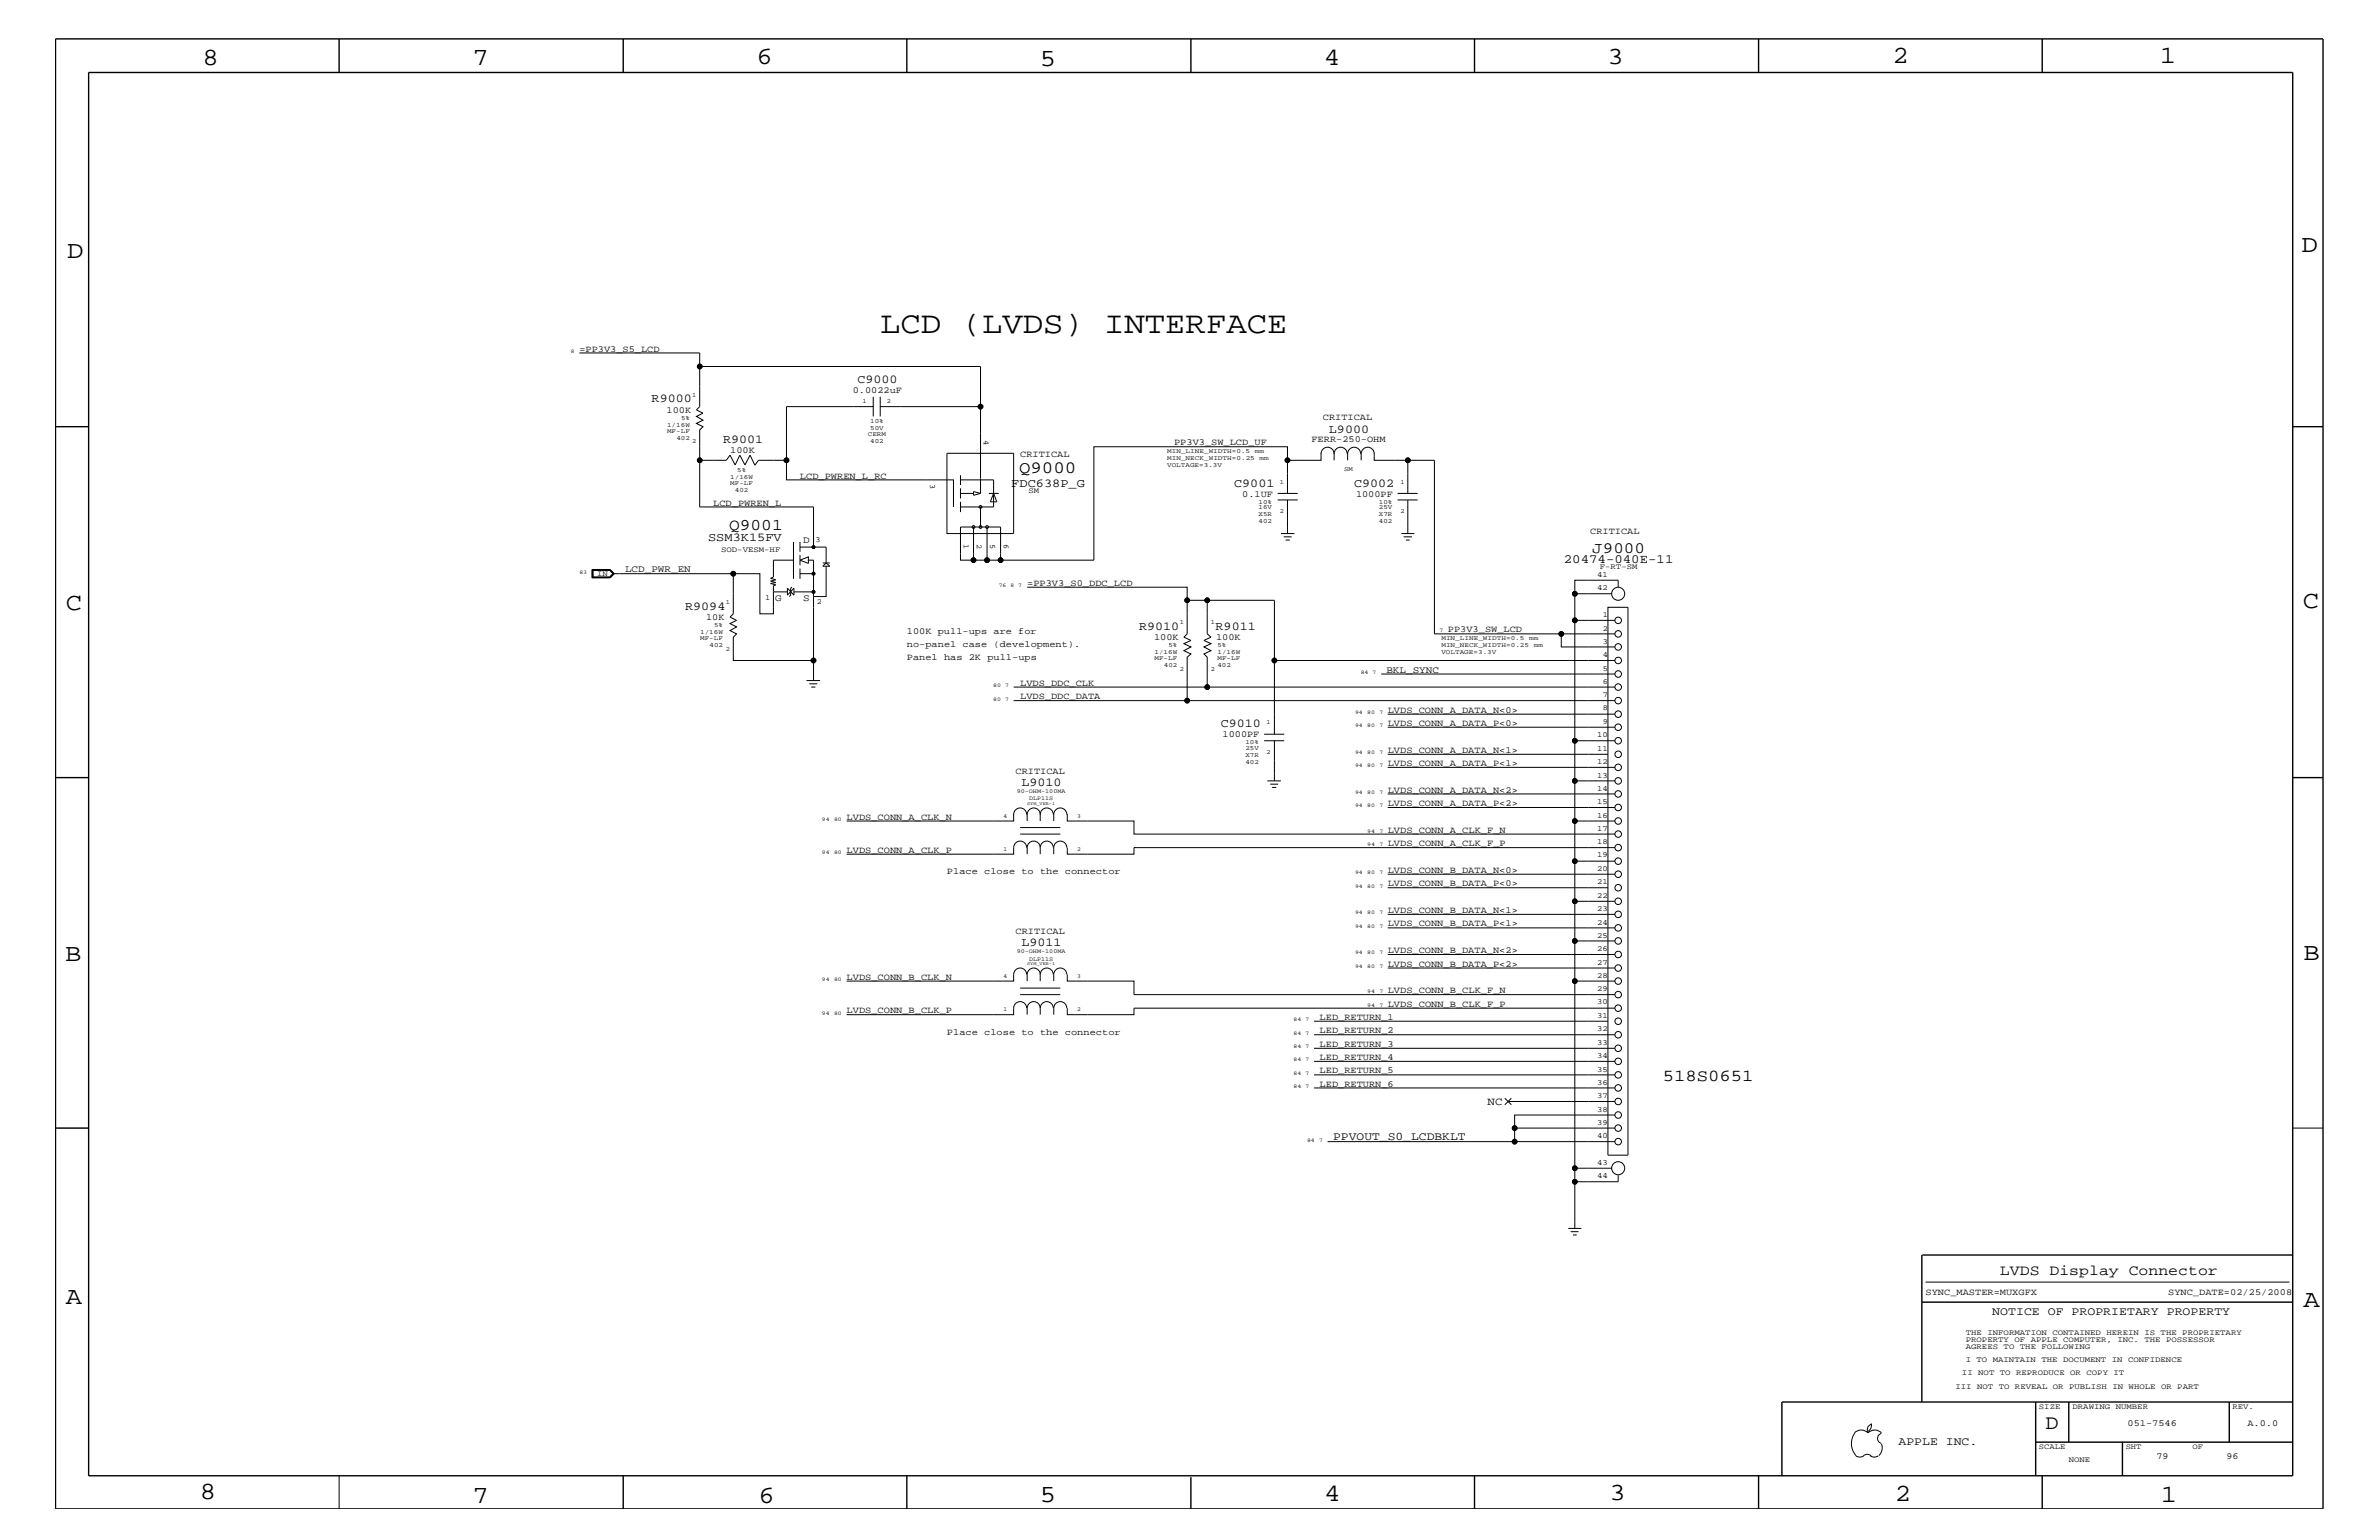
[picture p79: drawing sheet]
<svg xmlns="http://www.w3.org/2000/svg" width="432mm" height="279mm" viewBox="0 0 432 279" stroke-linecap="round" stroke-linejoin="round" font-family="sans-serif">
<defs><g id="words">
<text font-size="5.6" x="159.8" y="60.4">LCD (LVDS) INTERFACE</text>
<g font-size="4.5">
<text x="36.7" y="11.7">8</text>
<text x="85.8" y="11.7">7</text>
<text x="137.3" y="11.5">6</text>
<text x="240.3" y="11.7">4</text>
<text x="291.8" y="11.5">3</text>
<text x="343.5" y="11.5">2</text>
<text x="392" y="11.5">1</text>
<text x="188.7" y="12.1">5</text>
<text x="12.2" y="46.8">D</text>
<text x="417.7" y="45.7">D</text>
<text x="11.9" y="110.6">C</text>
<text x="418" y="110.3">C</text>
<text x="11.9" y="174.3">B</text>
<text x="418.1" y="174.2">B</text>
<text x="11.9" y="236.7">A</text>
<text x="418.1" y="237.1">A</text>
<text x="36.2" y="271.9">8</text>
<text x="85.8" y="272.7">7</text>
<text x="137.7" y="272.7">6</text>
<text x="188.7" y="272.5">5</text>
<text x="240.4" y="272.3">4</text>
<text x="292.1" y="272.2">3</text>
<text x="343.9" y="272.3">2</text>
<text x="392.2" y="272.6">1</text>
</g>
<text font-size="3.7" x="371.3" y="259.3">D</text>
<text font-size="3.1" x="185" y="85.9">Q9000</text>
<g font-size="3">
<text x="132.3" y="96.2">Q9001</text>
<text x="301.8" y="196.2">518S0651</text>
</g>
<text font-size="2.9" x="289" y="100.4">J9000</text>
<text font-size="2.7" x="363" y="231.3">LVDS Display Connector</text>
<text font-size="2.3" x="283.8" y="102.1">20474-040E-11</text>
<g font-size="2.2">
<text x="155.6" y="69.5">C9000</text>
<text x="118.3" y="73">R9000</text>
<text x="131.2" y="80.5">R9001</text>
<text x="241.2" y="78.5">L9000</text>
<text x="183.6" y="88.3">FDC638P_G</text>
<text x="224" y="88.3">C9001</text>
<text x="245.8" y="88.3">C9002</text>
<text x="128.5" y="98.2">SSM3K15FV</text>
<text x="124.4" y="110.6">R9094</text>
<text x="206.8" y="114.2">R9010</text>
<text x="220.6" y="114.2">R9011</text>
<text x="221.6" y="131.9">C9010</text>
<text x="185.4" y="142.5">L9010</text>
<text x="185.4" y="171.6">L9011</text>
</g>
<g font-size="2.1">
<text x="242" y="206.9">PPVOUT_S0_LCDBKLT</text>
<text x="361.6" y="238.6">NOTICE OF PROPRIETARY PROPERTY</text>
<text x="344.6" y="262.2">APPLE INC.</text>
</g>
<text font-size="2" x="270" y="200.4">NC</text>
<g font-size="1.8">
<text x="145.8" y="98.5">D</text>
<text x="113.5" y="103.8">LCD_PWR_EN</text>
<text x="140.7" y="109.1">G</text>
<text x="145.8" y="109.1">S</text>
<text x="251.6" y="122">BKL_SYNC</text>
</g>
<g font-size="1.7">
<text x="105.2" y="63.9">=PP3V3_S5_LCD</text>
<text x="154.8" y="71.3">0.0022uF</text>
<text x="121" y="74.9">100K</text>
<text x="240.1" y="76.2">CRITICAL</text>
<text x="132.5" y="82.2">100K</text>
<text x="185.2" y="82.8">CRITICAL</text>
<text x="213.1" y="80.8">PP3V3_SW_LCD_UF</text>
<text x="238" y="80.2">FERR-250-OHM</text>
<text x="145.2" y="86.9">LCD_PWREN_L_RC</text>
<text x="129.5" y="91.7">LCD_PWREN_L</text>
<text x="225.5" y="90.1">0.1UF</text>
<text x="246.1" y="90.1">1000PF</text>
<text x="288.6" y="96.8">CRITICAL</text>
<text x="186.4" y="106.3">=PP3V3_S0_DDC_LCD</text>
<text x="128.2" y="112.5">10K</text>
<text x="164.6" y="119.8">Panel has 2K pull-ups</text>
<text x="164.6" y="117.4">no-panel case (development).</text>
<text x="164.6" y="115">100K pull-ups are for</text>
<text x="209.5" y="116.1">100K</text>
<text x="220.7" y="116.1">100K</text>
<text x="262.8" y="114.8">PP3V3_SW_LCD</text>
<text x="185.2" y="124.4">LVDS_DDC_CLK</text>
<text x="185.2" y="126.9">LVDS_DDC_DATA</text>
<text x="251.9" y="129.3">LVDS_CONN_A_DATA_N&lt;0&gt;</text>
<text x="251.9" y="131.7">LVDS_CONN_A_DATA_P&lt;0&gt;</text>
<text x="221.9" y="133.8">1000PF</text>
<text x="251.9" y="136.6">LVDS_CONN_A_DATA_N&lt;1&gt;</text>
<text x="184.3" y="140.4">CRITICAL</text>
<text x="251.9" y="139">LVDS_CONN_A_DATA_P&lt;1&gt;</text>
<text x="251.9" y="143.9">LVDS_CONN_A_DATA_N&lt;2&gt;</text>
<text x="153.7" y="148.7">LVDS_CONN_A_CLK_N</text>
<text x="251.9" y="146.2">LVDS_CONN_A_DATA_P&lt;2&gt;</text>
<text x="153.7" y="154.7">LVDS_CONN_A_CLK_P</text>
<text x="251.9" y="151.1">LVDS_CONN_A_CLK_F_N</text>
<text x="251.9" y="153.5">LVDS_CONN_A_CLK_F_P</text>
<text x="171.9" y="158.6">Place close to the connector</text>
<text x="251.9" y="160.8">LVDS_CONN_B_DATA_P&lt;0&gt;</text>
<text x="251.9" y="158.4">LVDS_CONN_B_DATA_N&lt;0&gt;</text>
<text x="251.9" y="165.6">LVDS_CONN_B_DATA_N&lt;1&gt;</text>
<text x="184.3" y="169.5">CRITICAL</text>
<text x="251.9" y="168.1">LVDS_CONN_B_DATA_P&lt;1&gt;</text>
<text x="251.9" y="172.9">LVDS_CONN_B_DATA_N&lt;2&gt;</text>
<text x="153.7" y="177.7">LVDS_CONN_B_CLK_N</text>
<text x="251.9" y="175.4">LVDS_CONN_B_DATA_P&lt;2&gt;</text>
<text x="153.7" y="183.8">LVDS_CONN_B_CLK_P</text>
<text x="239.5" y="185">LED_RETURN_1</text>
<text x="251.9" y="180.2">LVDS_CONN_B_CLK_F_N</text>
<text x="251.9" y="182.7">LVDS_CONN_B_CLK_F_P</text>
<text x="171.9" y="187.7">Place close to the connector</text>
<text x="239.5" y="187.5">LED_RETURN_2</text>
<text x="239.5" y="189.9">LED_RETURN_3</text>
<text x="239.5" y="194.8">LED_RETURN_5</text>
<text x="239.5" y="197.2">LED_RETURN_6</text>
<text x="239.5" y="192.3">LED_RETURN_4</text>
<text x="349.5" y="235">SYNC_MASTER=MUXGFX</text>
<text x="393.5" y="235">SYNC_DATE=02/25/2008</text>
<text x="386.2" y="258.7">051-7546</text>
<text x="407.9" y="258.7">A.0.0</text>
<text x="391.4" y="264.7">79</text>
<text x="404.1" y="264.7">96</text>
</g>
<g font-size="1.4">
<text x="178.6" y="79.9" transform="rotate(90 178.6 79.9)">4</text>
<text x="168.8" y="87.7" transform="rotate(90 168.8 87.7)">3</text>
<text x="186.6" y="89.5">SM</text>
<text x="130.9" y="100.1">SOD-VESM-HF</text>
<text x="148" y="98.4">3</text>
<text x="174.9" y="98.7" transform="rotate(90 174.9 98.7)">1</text>
<text x="177.3" y="98.7" transform="rotate(90 177.3 98.7)">2</text>
<text x="179.7" y="98.7" transform="rotate(90 179.7 98.7)">5</text>
<text x="182.2" y="98.7" transform="rotate(90 182.2 98.7)">6</text>
<text x="108.4" y="104.4">IN</text>
<text x="289.9" y="104.7">41</text>
<text x="289.9" y="107.1">42</text>
<text x="290.4" y="103.3">F-RT-SM</text>
<text x="138.9" y="108.9">1</text>
<text x="148.3" y="109.7">2</text>
<text x="290.9" y="112">1</text>
<text x="290.9" y="114.4">2</text>
<text x="290.9" y="116.8">3</text>
<text x="290.9" y="119.2">4</text>
<text x="290.9" y="121.7">5</text>
<text x="290.9" y="124.1">6</text>
<text x="290.9" y="126.5">7</text>
<text x="290.9" y="128.9">8</text>
<text x="290.9" y="131.3">9</text>
<text x="289.9" y="133.8">10</text>
<text x="289.9" y="136.2">11</text>
<text x="289.9" y="138.6">12</text>
<text x="289.9" y="141.1">13</text>
<text x="289.9" y="143.5">14</text>
<text x="289.9" y="145.9">15</text>
<text x="289.9" y="148.4">16</text>
<text x="289.9" y="150.7">17</text>
<text x="289.9" y="153.2">18</text>
<text x="289.9" y="155.6">19</text>
<text x="289.9" y="158">20</text>
<text x="289.9" y="160.5">21</text>
<text x="289.9" y="162.8">22</text>
<text x="289.9" y="165.3">23</text>
<text x="289.9" y="167.8">24</text>
<text x="289.9" y="170.1">25</text>
<text x="289.9" y="172.6">26</text>
<text x="289.9" y="175">27</text>
<text x="289.9" y="177.4">28</text>
<text x="289.9" y="179.9">29</text>
<text x="289.9" y="182.2">30</text>
<text x="289.9" y="184.7">31</text>
<text x="289.9" y="187.1">32</text>
<text x="289.9" y="189.5">33</text>
<text x="289.9" y="192">34</text>
<text x="289.9" y="194.4">35</text>
<text x="289.9" y="196.8">36</text>
<text x="289.9" y="199.2">37</text>
<text x="289.9" y="201.7">38</text>
<text x="289.9" y="204.1">39</text>
<text x="289.9" y="206.5">40</text>
<text x="289.9" y="211.4">43</text>
<text x="289.9" y="213.8">44</text>
<text x="356.8" y="242.3">THE INFORMATION CONTAINED HEREIN IS THE PROPRIETARY</text>
<text x="356.8" y="243.5">PROPERTY OF APPLE COMPUTER, INC. THE POSSESSOR</text>
<text x="356.8" y="244.7">AGREES TO THE FOLLOWING</text>
<text x="354.9" y="252">III NOT TO REVEAL OR PUBLISH IN WHOLE OR PART</text>
<text x="356.1" y="249.5">II NOT TO REPRODUCE OR COPY IT</text>
<text x="356.8" y="247.1">I TO MAINTAIN THE DOCUMENT IN CONFIDENCE</text>
<text x="370.1" y="255.6">SIZE</text>
<text x="376.2" y="255.6">DRAWING NUMBER</text>
<text x="405.2" y="255.6">REV.</text>
<text x="370.1" y="262.9">SCALE</text>
<text x="385.8" y="262.9">SHT</text>
<text x="397.9" y="262.9">OF</text>
<text x="375.5" y="265.3">NONE</text>
</g>
<g font-size="1.2">
<text x="125.6" y="72">1</text>
<text x="121.1" y="77.4">1/16W</text>
<text x="123.6" y="76.2">5%</text>
<text x="156.5" y="73.2">1</text>
<text x="157.9" y="76.8">10%</text>
<text x="161" y="73.2">2</text>
<text x="121.1" y="78.6">MF-LF</text>
<text x="122.8" y="79.9">402</text>
<text x="125.6" y="80.5">2</text>
<text x="157.5" y="79.2">CERM</text>
<text x="157.9" y="78">50V</text>
<text x="157.9" y="80.5">402</text>
<text x="211.8" y="82.2">MIN_LINE_WIDTH=0.5</text>
<text x="211.8" y="83.5">MIN_NECK_WIDTH=0.25</text>
<text x="227.8" y="82.2">mm</text>
<text x="228.6" y="83.5">mm</text>
<text x="132.5" y="86.9">1/16W</text>
<text x="132.5" y="88.1">MF-LF</text>
<text x="133.4" y="89.3">402</text>
<text x="133.8" y="85.6">5%</text>
<text x="211.8" y="84.7">VOLTAGE=3.3V</text>
<text x="232.3" y="87.7">1</text>
<text x="244" y="85.4">SM</text>
<text x="254.2" y="87.7">1</text>
<text x="228.4" y="91.4">10%</text>
<text x="228.4" y="93.7">X5R</text>
<text x="228.4" y="92.4">16V</text>
<text x="228.4" y="94.9">402</text>
<text x="232.3" y="93.2">2</text>
<text x="250.3" y="91.4">10%</text>
<text x="250.3" y="93.7">X7R</text>
<text x="250.3" y="92.4">25V</text>
<text x="250.3" y="94.9">402</text>
<text x="254.2" y="93.2">2</text>
<text x="129.6" y="113.7">5%</text>
<text x="131.7" y="109.5">1</text>
<text x="214.1" y="113.1">1</text>
<text x="219.8" y="113.1">1</text>
<text x="127.1" y="116.2">MF-LF</text>
<text x="127.1" y="115">1/16W</text>
<text x="128.8" y="117.4">402</text>
<text x="131.7" y="118.1">2</text>
<text x="209.5" y="118.6">1/16W</text>
<text x="209.5" y="119.8">MF-LF</text>
<text x="212.1" y="117.4">5%</text>
<text x="221" y="119.8">MF-LF</text>
<text x="221" y="118.6">1/16W</text>
<text x="221" y="117.4">5%</text>
<text x="261.6" y="118.6">VOLTAGE=3.3V</text>
<text x="261.6" y="116.2">MIN_LINE_WIDTH=0.5</text>
<text x="261.6" y="117.4">MIN_NECK_WIDTH=0.25</text>
<text x="277.6" y="116.2">mm</text>
<text x="278.4" y="117.4">mm</text>
<text x="211.2" y="121">402</text>
<text x="214.1" y="121.7">2</text>
<text x="219.8" y="121.7">2</text>
<text x="221" y="121">402</text>
<text x="229.9" y="131.3">1</text>
<text x="226.1" y="137.3">X7R</text>
<text x="226.1" y="135">10%</text>
<text x="226.1" y="136.1">25V</text>
<text x="229.9" y="136.8">2</text>
<text x="226.1" y="138.5">402</text>
</g>
<g font-size="1.1">
<text x="184.5" y="143.9">90-OHM-100MA</text>
<text x="182.1" y="148.4">4</text>
<text x="186.8" y="145.1">DLP11S</text>
<text x="195.5" y="148.4">3</text>
<text x="182.1" y="154.4">1</text>
<text x="195.5" y="154.4">2</text>
<text x="184.5" y="172.9">90-OHM-100MA</text>
<text x="182.1" y="177.4">4</text>
<text x="186.8" y="174.3">DLP11S</text>
<text x="195.5" y="177.4">3</text>
<text x="182.1" y="183.5">1</text>
<text x="195.5" y="183.5">2</text>
</g>
<g font-size="1">
<text x="103.6" y="64">8</text>
<text x="105.2" y="104.1">83</text>
<text x="181.3" y="106.5">76 8</text>
<text x="184.8" y="106.5">7</text>
<text x="261.3" y="114.8">7</text>
<text x="180.3" y="124.7">80</text>
<text x="182.5" y="124.7">7</text>
<text x="247" y="122.3">84 7</text>
<text x="180.3" y="127.1">80</text>
<text x="182.5" y="127.1">7</text>
<text x="246" y="129.6">94</text>
<text x="246" y="131.9">94</text>
<text x="248.2" y="129.6">80</text>
<text x="248.2" y="131.9">80</text>
<text x="250.4" y="129.6">7</text>
<text x="250.4" y="131.9">7</text>
<text x="246" y="136.8">94</text>
<text x="248.2" y="136.8">80</text>
<text x="250.4" y="136.8">7</text>
<text x="246" y="139.2">94</text>
<text x="248.2" y="139.2">80</text>
<text x="250.4" y="139.2">7</text>
<text x="149.2" y="149">94</text>
<text x="151.4" y="149">80</text>
<text x="246" y="144">94</text>
<text x="246" y="146.5">94</text>
<text x="248.2" y="144">80</text>
<text x="248.2" y="146.5">80</text>
<text x="250.4" y="144">7</text>
<text x="250.4" y="146.5">7</text>
<text x="149.2" y="155">94</text>
<text x="151.4" y="155">80</text>
<text x="248.2" y="151.1">94</text>
<text x="248.2" y="153.5">94</text>
<text x="250.4" y="153.5">7</text>
<text x="250.4" y="151.1">7</text>
<text x="246" y="161.1">94</text>
<text x="246" y="158.6">94</text>
<text x="248.2" y="161.1">80</text>
<text x="248.2" y="158.6">80</text>
<text x="250.4" y="161.1">7</text>
<text x="250.4" y="158.6">7</text>
<text x="246" y="165.9">94</text>
<text x="248.2" y="165.9">80</text>
<text x="250.4" y="165.9">7</text>
<text x="246" y="168.3">94</text>
<text x="246" y="173.2">94</text>
<text x="248.2" y="168.3">80</text>
<text x="248.2" y="173.2">80</text>
<text x="250.4" y="168.3">7</text>
<text x="250.4" y="173.2">7</text>
<text x="149.2" y="178">94</text>
<text x="151.4" y="178">80</text>
<text x="246" y="175.6">94</text>
<text x="248.2" y="175.6">80</text>
<text x="250.4" y="175.6">7</text>
<text x="149.2" y="184.1">94</text>
<text x="151.4" y="184.1">80</text>
<text x="234.8" y="185.3">84</text>
<text x="237" y="185.3">7</text>
<text x="248.2" y="182.7">94</text>
<text x="248.2" y="180.2">94</text>
<text x="250.4" y="182.7">7</text>
<text x="250.4" y="180.2">7</text>
<text x="234.8" y="187.7">84</text>
<text x="234.8" y="190.2">84</text>
<text x="237" y="187.7">7</text>
<text x="237" y="190.2">7</text>
<text x="234.8" y="195">84</text>
<text x="234.8" y="197.4">84</text>
<text x="234.8" y="192.6">84</text>
<text x="237" y="195">7</text>
<text x="237" y="192.6">7</text>
<text x="237" y="197.4">7</text>
<text x="237.2" y="207.1">84</text>
<text x="239.4" y="207.1">7</text>
</g>
<g font-size=".8">
<text x="186.4" y="146">SYM_VER-1</text>
<text x="186.4" y="175.1">SYM_VER-1</text>
</g>
</g></defs>
<g fill="none" stroke="#000" stroke-width=".18">
<path d="M105.2 64h21.8v9.8l-.6 .6 1.2 .6-1.2 .6 1.2 .6-1.2 .6 1.2 .6-.6 .6v5.5h4.8l.7-.9 .9 1.8 .9-1.8 .9 1.8 .9-1.8 .9 1.8M127 66.5h51v7.3h-18.2M158.5 73.8h-15.8v13.3h30.4v4.9M158.5 72v3.6M159.8 72v3.6M178 73.8v15.7M127 83.5v8.5h20.7v7.3M142.7 83.5h-5l-.7 .9M144 98.3v6.7M145.2 98.3v1.8M145.2 99.3h4.7v2.8M171.9 82.2h12.1v14.6h-12.1z"/>
<path d="M174.3 89.5h2.4M174.3 86.2v1.8M174.3 88.6v1.9M174.3 91v1.9M174.3 87.1h6v4.9h-6M176.7 95.6v6h-2.4v-6h7.3v6h-2.4M176.7 89.2l1.3 .3-1.3 .4zM178 92v3.6M179.2 95.6v6h-2.5M179.5 89.5h1.8M180.3 89.5l.6 1.5h-1.2zM231.9 90.7h3.6"/>
<path d="M231.9 89.5h3.6M232.5 96.8h2.5M233 97.4h1.4M233.3 98h.8M233.7 83.5v6M233.7 90.7v6.1M239.8 82.2v1.3h-6.1v-2.4h-35.2v20.5h-16.9M239.8 82.3a1.19 1.19 0 0 1 1.2-1.2 1.19 1.19 0 0 1 1.1 1.2 1.19 1.19 0 0 1 1.2-1.2 1.19 1.19 0 0 1 1.2 1.2M242.1 82.2v1.3M244.6 82.3a1.19 1.19 0 0 1 1.2-1.2 1.19 1.19 0 0 1 1.2 1.2M244.6 82.2v1.3M247.1 82.3a1.19 1.19 0 0 1 1.1-1.2 1.19 1.19 0 0 1 1.2 1.2"/>
<path d="M247.1 82.2v1.3M249.4 82.2v1.3h6.1M253.7 90.7h3.6M253.7 89.5h3.6M254.3 96.8h2.4M254.8 97.4h1.5M255.2 98h.7M255.5 89.5v-6h4.9v31.5h32.7M255.5 90.7v6.1M107.4 103.3h3.3l.8 .8-.8 .7h-3.3zM107.6 103.4v1.4M107.6 103.5h3.1l.6 .6"/>
<path d="M110.7 103.4l.6 .7-.6 .7M110.7 103.4l.7 .7-.7 .7M110.7 103.4h-3.2v1.4h3.2M111.3 104.1h21.8M111.3 104.1l-.6 .6h-3.1M140.4 107.4h2.5M142.9 106.7v1.3l1.2-1.3v1.3zM143.8 106.5l-.3 .2v1.3l-.2 .2M144 101.6h-3.6v3.1l-.5 .2 .9 .3-.9 .2 .9 .3-.9 .2 .9 .2-.4 .2v5.1h-2.5v-7.3h-4.8v7.3l-.6 .6 1.2 .6-1.2 .5 1.2 .6-1.2 .7 1.2 .6-.6 .6v4.2h14.6v-18.2h-1M144.1 107.4h3.6M145.2 101.6l1.5-.6v1.2zM145.2 100.7v1.9"/>
<path d="M145.2 103.2v1.8M145.2 104.1h2.5M147.7 119.8v3.7M149.4 102.7l.5-.6 .7 .6zM149.4 102.1h1.2M149.9 102.7v5.5h-2.2M186.4 106.5h29.1v2.4h3.6M215.5 108.9v6.1l-.6 .6 1.3 .6-1.3 .6 1.3 .6-1.3 .7 1.3 .5-.7 .6v7.9h-31.5M219.1 108.9v6.1l.7 .6-1.3 .6 1.3 .6-1.3 .6 1.3 .7-1.3 .5 .6 .6v5.5M219.1 108.9h12.2v10.9M283.4 115v2.4h9.7M285.8 107.7v4.9h7.3"/>
<path d="M285.8 112.6v21.8h7.3M291.8 110.2h3.7v99.4h-3.7zM293.1 119.8h-61.8v13.4M293.7 106.5v-1.2h-7.9v2.4h6.7M146.4 123.5h2.4M146.9 124.1h1.4M147.2 124.7h.8M184 124.7h109.1M215.5 127.1h77.6M229.4 134.4h3.7M229.4 133.2h3.7M231.3 134.4v7.3"/>
<path d="M250.7 122.3h42.4M251.9 136.8h39.9M251.9 131.9h41.2M251.9 129.6h41.2M251.9 139.2h41.2M285.8 134.4v7.3h7.3M184 147.7v1.3h-30.3M184 147.8a1.19 1.19 0 0 1 1.2-1.2 1.19 1.19 0 0 1 1.2 1.2M185.2 150.1h7.2M185.2 151.3h7.2M186.4 153.8a1.19 1.19 0 0 0-1.2-1.2 1.19 1.19 0 0 0-1.2 1.2v1.2h-30.3M186.4 147.8a1.19 1.19 0 0 1 1.2-1.2 1.19 1.19 0 0 1 1.2 1.2 1.19 1.19 0 0 1 1.2-1.2 1.19 1.19 0 0 1 1.2 1.2"/>
<path d="M186.4 147.7v1.3M188.8 153.8a1.19 1.19 0 0 1 1.2-1.2 1.19 1.19 0 0 1 1.2 1.2M188.8 153.8a1.19 1.19 0 0 0-1.2-1.2 1.19 1.19 0 0 0-1.2 1.2v1.2M188.8 147.7v1.3M188.8 153.8v1.2M191.3 147.8a1.19 1.19 0 0 1 1.1-1.2 1.19 1.19 0 0 1 1.2 1.2M191.3 147.7v1.3M193.6 153.8a1.19 1.19 0 0 0-1.2-1.2 1.19 1.19 0 0 0-1.1 1.2v1.2M193.7 147.7v1.3h12.1v2.3h87.3M193.7 153.8v1.2h12.1v-1.2h87.3M230 141.7h2.5M230.5 142.3h1.5"/>
<path d="M230.9 142.9h.7M251.9 158.6h41.2M251.9 144h41.2M251.9 146.5h41.2M285.8 141.7v7.3h7.3M285.8 149v7.2h7.3M285.8 156.2v7.3M185.2 179.3h7.2M186.4 176.8a1.19 1.19 0 0 0-1.2-1.2 1.19 1.19 0 0 0-1.2 1.2v1.2h-30.3M188.8 176.8a1.19 1.19 0 0 1 1.2-1.2 1.19 1.19 0 0 1 1.2 1.2M188.8 176.8a1.19 1.19 0 0 0-1.2-1.2 1.19 1.19 0 0 0-1.2 1.2v1.2M188.8 176.8v1.2"/>
<path d="M193.6 176.8a1.19 1.19 0 0 0-1.2-1.2 1.19 1.19 0 0 0-1.1 1.2v1.2M193.7 176.8v1.2h12.1v2.5h87.3M251.9 161.1h39.9M251.9 165.9h41.2M251.9 168.3h41.2M251.9 173.2h41.2M251.9 175.6h41.2M285.8 170.7v7.3M293.1 163.5h-7.3v7.2h7.3M293.1 178h-7.3v33.9h6.7M185.2 180.5h7.2M186.4 182.9a1.19 1.19 0 0 0-1.2-1.2 1.19 1.19 0 0 0-1.2 1.2v1.2h-30.3"/>
<path d="M188.8 182.9a1.19 1.19 0 0 1 1.2-1.2 1.19 1.19 0 0 1 1.2 1.2M188.8 182.9a1.19 1.19 0 0 0-1.2-1.2 1.19 1.19 0 0 0-1.2 1.2v1.2M188.8 182.9v1.2M193.6 182.9a1.19 1.19 0 0 0-1.2-1.2 1.19 1.19 0 0 0-1.1 1.2v1.2M193.7 182.9v1.2h12.1v-1.2h87.3M238.5 185.3h53.3M238.5 197.4h54.6M238.5 195h54.6M238.5 192.6h54.6M238.5 187.7h54.6M238.5 190.2h54.6M273.1 199.2l1.2 1.2"/>
<path d="M273.7 199.8h19.4M274.3 199.2l-1.2 1.2M241 207.1h52.1M285.8 211.9v2.5h7.9v-1.2M285.8 214.4v8.5M293.1 204.7h-18.2v2.4M293.1 202.3h-18.2v2.4M416.1 204.7h5.5M284.6 222.9h2.4M285.1 223.5h1.4M285.5 224.1h.7M349.5 232.6h66"/>
<path d="M336.6 260a1.69 1.69 0 0 1 2.4 0 1.72 1.72 0 0 1 2.5 0M339.6 258.3l.1 .1a1.27 1.27 0 0 1-.7 1.3M339.6 258.4a.99 .99 0 0 0-.6 1.4M61.6 267.7v6.1M336.6 260a3.3 3.3 0 0 0 .3 4.1M336.9 264.1l.7 .3 .7-.3M338.2 264.1l.7-.3 .7 .3M339.5 264.1l.7 .3 .7-.3M341.5 260.1a.93 .93 0 0 0-.7 .9 .93 .93 0 0 0 .7 .9M341.5 262l.1 .7a1.99 1.99 0 0 1-.6 1.4"/>
<circle cx="127" cy="66.5" r=".42"/>
<circle cx="178" cy="73.8" r=".42"/>
<circle cx="127" cy="83.5" r=".42"/>
<circle cx="142.7" cy="83.5" r=".42"/>
<circle cx="147.7" cy="99.3" r=".25"/>
<circle cx="176.7" cy="95.6" r=".25"/>
<circle cx="178" cy="92" r=".25"/>
<circle cx="178" cy="95.6" r=".25"/>
<circle cx="179.2" cy="95.6" r=".25"/>
<circle cx="233.7" cy="83.5" r=".42"/>
<circle cx="255.5" cy="83.5" r=".42"/>
<circle cx="133.1" cy="104.1" r=".42"/>
<circle cx="147.7" cy="119.8" r=".42"/>
<circle cx="147.7" cy="107.4" r=".25"/>
<circle cx="147.7" cy="104.1" r=".25"/>
<circle cx="176.7" cy="101.6" r=".42"/>
<circle cx="179.2" cy="101.6" r=".42"/>
<circle cx="181.6" cy="101.6" r=".42"/>
<circle cx="215.5" cy="108.9" r=".42"/>
<circle cx="219.1" cy="108.9" r=".42"/>
<circle cx="231.3" cy="119.8" r=".42"/>
<circle cx="283.4" cy="115" r=".42"/>
<circle cx="285.8" cy="107.7" r=".42"/>
<circle cx="285.8" cy="112.6" r=".42"/>
<circle cx="293.7" cy="107.7" r="1.19"/>
<circle cx="293.7" cy="117.4" r=".59"/>
<circle cx="293.7" cy="112.6" r=".59"/>
<circle cx="293.7" cy="119.8" r=".59"/>
<circle cx="293.7" cy="115" r=".59"/>
<circle cx="215.5" cy="127.1" r=".42"/>
<circle cx="219.1" cy="124.7" r=".42"/>
<circle cx="285.8" cy="134.4" r=".42"/>
<circle cx="293.7" cy="134.4" r=".59"/>
<circle cx="293.7" cy="124.7" r=".59"/>
<circle cx="293.7" cy="127.1" r=".59"/>
<circle cx="293.7" cy="136.8" r=".59"/>
<circle cx="293.7" cy="129.6" r=".59"/>
<circle cx="293.7" cy="122.3" r=".59"/>
<circle cx="293.7" cy="139.2" r=".59"/>
<circle cx="293.7" cy="131.9" r=".59"/>
<circle cx="285.8" cy="149" r=".42"/>
<circle cx="285.8" cy="156.2" r=".42"/>
<circle cx="285.8" cy="141.7" r=".42"/>
<circle cx="293.7" cy="153.8" r=".59"/>
<circle cx="293.7" cy="141.7" r=".59"/>
<circle cx="293.7" cy="158.6" r=".59"/>
<circle cx="293.7" cy="156.2" r=".59"/>
<circle cx="293.7" cy="144" r=".59"/>
<circle cx="293.7" cy="146.5" r=".59"/>
<circle cx="293.7" cy="151.3" r=".59"/>
<circle cx="293.7" cy="149" r=".59"/>
<circle cx="285.8" cy="163.5" r=".42"/>
<circle cx="285.8" cy="178" r=".42"/>
<circle cx="285.8" cy="170.7" r=".42"/>
<circle cx="293.7" cy="170.7" r=".59"/>
<circle cx="293.7" cy="163.5" r=".59"/>
<circle cx="293.7" cy="173.2" r=".59"/>
<circle cx="293.7" cy="168.3" r=".59"/>
<circle cx="293.7" cy="178" r=".59"/>
<circle cx="293.7" cy="161.1" r=".59"/>
<circle cx="293.7" cy="175.6" r=".59"/>
<circle cx="293.7" cy="165.9" r=".59"/>
<circle cx="293.7" cy="195" r=".59"/>
<circle cx="293.7" cy="182.9" r=".59"/>
<circle cx="293.7" cy="180.5" r=".59"/>
<circle cx="293.7" cy="197.4" r=".59"/>
<circle cx="293.7" cy="190.2" r=".59"/>
<circle cx="293.7" cy="185.3" r=".59"/>
<circle cx="293.7" cy="199.8" r=".59"/>
<circle cx="293.7" cy="187.7" r=".59"/>
<circle cx="293.7" cy="192.6" r=".59"/>
<circle cx="274.9" cy="204.7" r=".42"/>
<circle cx="274.9" cy="207.1" r=".42"/>
<circle cx="285.8" cy="214.4" r=".42"/>
<circle cx="285.8" cy="211.9" r=".42"/>
<circle cx="293.7" cy="211.9" r="1.19"/>
<circle cx="293.7" cy="207.1" r=".59"/>
<circle cx="293.7" cy="204.7" r=".59"/>
<circle cx="293.7" cy="202.3" r=".59"/>
</g>
<g fill="#000">
<circle cx="127" cy="66.5" r=".42"/>
<circle cx="178" cy="73.8" r=".42"/>
<circle cx="127" cy="83.5" r=".42"/>
<circle cx="142.7" cy="83.5" r=".42"/>
<circle cx="147.7" cy="99.3" r=".25"/>
<circle cx="233.7" cy="83.5" r=".42"/>
<circle cx="255.5" cy="83.5" r=".42"/>
<circle cx="133.1" cy="104.1" r=".42"/>
<circle cx="147.7" cy="119.8" r=".42"/>
<circle cx="147.7" cy="107.4" r=".25"/>
<circle cx="147.7" cy="104.1" r=".25"/>
<circle cx="176.7" cy="101.6" r=".42"/>
<circle cx="179.2" cy="101.6" r=".42"/>
<circle cx="181.6" cy="101.6" r=".42"/>
<circle cx="215.5" cy="108.9" r=".42"/>
<circle cx="219.1" cy="108.9" r=".42"/>
<circle cx="231.3" cy="119.8" r=".42"/>
<circle cx="283.4" cy="115" r=".42"/>
<circle cx="285.8" cy="107.7" r=".42"/>
<circle cx="285.8" cy="112.6" r=".42"/>
<circle cx="215.5" cy="127.1" r=".42"/>
<circle cx="219.1" cy="124.7" r=".42"/>
<circle cx="285.8" cy="134.4" r=".42"/>
<circle cx="285.8" cy="149" r=".42"/>
<circle cx="285.8" cy="156.2" r=".42"/>
<circle cx="285.8" cy="141.7" r=".42"/>
<circle cx="285.8" cy="163.5" r=".42"/>
<circle cx="285.8" cy="178" r=".42"/>
<circle cx="285.8" cy="170.7" r=".42"/>
<circle cx="274.9" cy="204.7" r=".42"/>
<circle cx="274.9" cy="207.1" r=".42"/>
<circle cx="285.8" cy="214.4" r=".42"/>
<circle cx="285.8" cy="211.9" r=".42"/>
</g>
<g fill="none" stroke="#000" stroke-width=".25">
<path d="M10.1 7.1h411.5v266.7h-411.5zM16.1 13.2h400v254.5h-400zM61.6 7.1v6.1M113.1 7.1v6.1M164.6 7.1v6.1M216.2 7.1v6.1M267.6 7.1v6.1M319.2 7.1v6.1M370.7 7.1v6.1M10.1 77.4h6M416.1 77.4h5.5M10.1 141.1h6"/>
<path d="M416.1 141.1h5.5M10.1 204.7h6M348.8 236.2h67.3M348.8 227.7v26.7M348.9 227.7h67.2M369.5 254.4v13.3M375.5 254.4v7.2M404.6 254.4v7.2M416.1 254.4h-92.7v13.3M113.1 267.7v6.1M164.6 267.7v6.1M216.2 268v5.8"/>
<path d="M267.6 267.7v6.1M319.2 267.7v6.1M369.5 261.6h46.6M370.7 267.7v6.1M385.2 261.6v6.1"/>
</g>
<use href="#words"/>
</svg>
